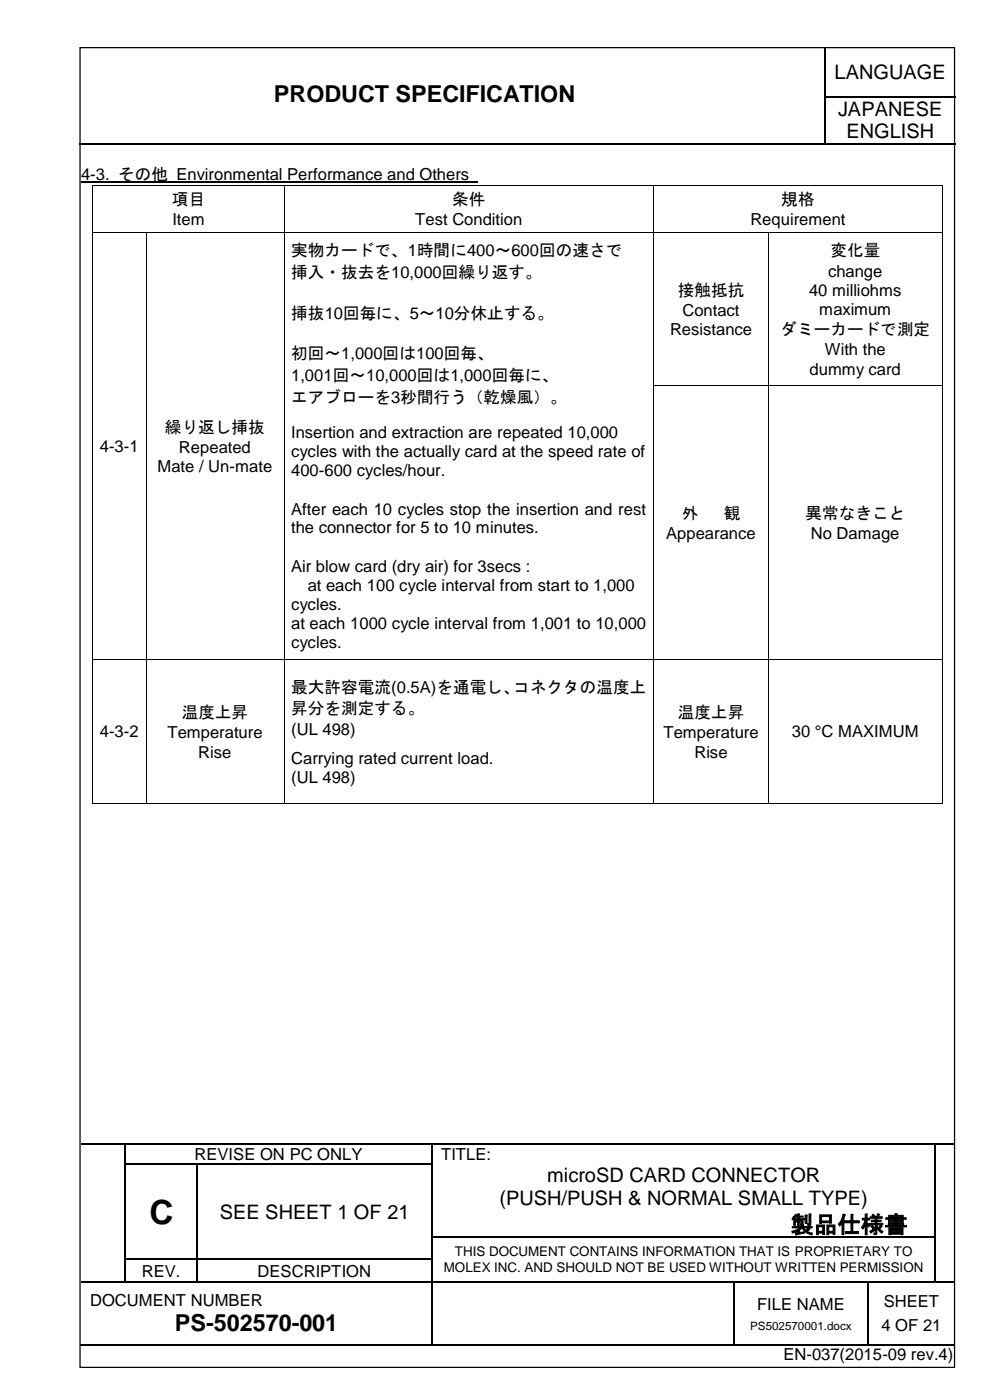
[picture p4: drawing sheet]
<svg xmlns="http://www.w3.org/2000/svg" width="210mm" height="297mm" viewBox="0 0 210 297" stroke-linecap="round" stroke-linejoin="round" font-family="sans-serif">
<defs><g id="words">
<text font-size="7.1" x="31.7" y="259.6">C</text>
<g font-size="5">
<text x="58.1" y="21.6">PRODUCT SPECIFICATION</text>
<text x="167.6" y="261.5">製品仕様書</text>
<text x="37.1" y="282.4">PS-502570-001</text>
</g>
<g font-size="4.2">
<text x="176.9" y="16.7">LANGUAGE</text>
<text x="177.7" y="24.5">JAPANESE</text>
<text x="179.4" y="29.4">ENGLISH</text>
<text x="116" y="250.7">microSD CARD CONNECTOR</text>
<text x="105.9" y="255.6">(PUSH/PUSH &amp; NORMAL SMALL TYPE)</text>
<text x="46.6" y="258.5">SEE SHEET 1 OF 21</text>
</g>
<g font-size="3.5">
<text x="17.2" y="38.1">4-3. その他 Environmental Performance and Others</text>
<text x="36.5" y="43.5">項目</text>
<text x="36.5" y="47.8">Item</text>
<text x="88" y="47.8">Test Condition</text>
<text x="95.9" y="43.5">条件</text>
<text x="159.1" y="47.8">Requirement</text>
<text x="165.6" y="43.5">規格</text>
<text x="61.7" y="54.4">実物カードで、1時間に400～600回の速さで</text>
<text x="61.7" y="59">挿入・抜去を10,000回繰り返す。</text>
<text x="175.5" y="58.7">change</text>
<text x="176.1" y="54.4">変化量</text>
<text x="143.7" y="62.7">接触抵抗</text>
<text x="171.5" y="62.7">40 milliohms</text>
<text x="61.7" y="67.6">挿抜10回毎に、5～10分休止する。</text>
<text x="142.1" y="71.1">Resistance</text>
<text x="144.7" y="67">Contact</text>
<text x="165.5" y="71.1">ダミーカードで測定</text>
<text x="173.7" y="66.8">maximum</text>
<text x="61.7" y="76.2">初回～1,000回は100回毎、</text>
<text x="174.9" y="75.4">With the</text>
<text x="61.7" y="80.8">1,001回～10,000回は1,000回毎に、</text>
<text x="171.7" y="79.5">dummy card</text>
<text x="61.7" y="85.4">エアブローを3秒間行う（乾燥風）。</text>
<text x="21.2" y="95.8">4-3-1</text>
<text x="35" y="91.8">繰り返し挿抜</text>
<text x="61.7" y="92.9">Insertion and extraction are repeated 10,000</text>
<text x="33.4" y="100.1">Mate / Un-mate</text>
<text x="37.9" y="96.1">Repeated</text>
<text x="61.7" y="97">cycles with the actually card at the speed rate of</text>
<text x="61.7" y="101">400-600 cycles/hour.</text>
<text x="61.7" y="109.2">After each 10 cycles stop the insertion and rest</text>
<text x="61.7" y="113.2">the connector for 5 to 10 minutes.</text>
<text x="144.6" y="110.1">外</text>
<text x="153.4" y="110.1">観</text>
<text x="170.8" y="110.1">異常なきこと</text>
<text x="141.2" y="114.4">Appearance</text>
<text x="171.9" y="114.4">No Damage</text>
<text x="61.7" y="121.3">Air blow card (dry air) for 3secs :</text>
<text x="65.2" y="125.4">at each 100 cycle interval from start to 1,000</text>
<text x="61.7" y="129.4">cycles.</text>
<text x="61.7" y="133.5">at each 1000 cycle interval from 1,001 to 10,000</text>
<text x="61.7" y="137.5">cycles.</text>
<text x="61.7" y="147">最大許容電流(0.5A)を通電し、コネクタの温度上</text>
<text x="38.5" y="152.4">温度上昇</text>
<text x="61.7" y="151.6">昇分を測定する。</text>
<text x="61.7" y="155.9">(UL 498)</text>
<text x="143.7" y="152.4">温度上昇</text>
<text x="21.2" y="156.4">4-3-2</text>
<text x="35.5" y="156.7">Temperature</text>
<text x="42" y="160.7">Rise</text>
<text x="140.7" y="156.7">Temperature</text>
<text x="147.2" y="160.7">Rise</text>
<text x="167.9" y="156.4">30 °C MAXIMUM</text>
<text x="61.7" y="162">Carrying rated current load.</text>
<text x="61.7" y="166.1">(UL 498)</text>
<text x="41.2" y="246">REVISE ON PC ONLY</text>
<text x="93.5" y="246">TITLE:</text>
<text x="30.1" y="270.8">REV.</text>
<text x="54.6" y="270.8">DESCRIPTION</text>
<text x="19.1" y="277">DOCUMENT NUMBER</text>
<text x="160.5" y="277.9">FILE NAME</text>
<text x="187.4" y="277.3">SHEET</text>
<text x="186.9" y="282.4">4 OF 21</text>
<text x="166.1" y="288.6">EN-037(2015-09 rev.4)</text>
</g>
<g font-size="2.8">
<text x="94.1" y="269.8">MOLEX INC. AND SHOULD NOT BE USED WITHOUT WRITTEN PERMISSION</text>
<text x="96.5" y="266.5">THIS DOCUMENT CONTAINS INFORMATION THAT IS PROPRIETARY TO</text>
</g>
<text font-size="2.5" x="159" y="282.1">PS502570001.docx</text>
</g></defs>
<g fill="none" stroke="#000" stroke-width=".25">
<path d="M175 10.2v10.2M16.8 30.4h158M175 20.6v9.7M175.1 20.5h27.4M175.1 30.4h27.4M17.2 242.6h9.3M26.6 242.8v4M26.6 247.1v4.8M26.6 252.2v4.9M26.6 257.3v4.9M26.7 242.6h64.8M26.7 247h15"/>
<path d="M41.8 247.1v4.8M41.8 252.2v4.9M41.8 257.3v4.9M42 247h49.5M91.6 242.8v4M91.6 247.1v4.8M91.6 252.2v4.9M91.6 257.3v4.9M91.8 242.6h106.3M198.2 242.8v4M198.2 247.1v4.8M198.2 252.2v4.9"/>
<path d="M198.2 257.3v4.9M198.4 242.6h4M17.2 272h9.3M26.6 262.5v4.6M26.6 267.3v4.6M26.7 267.2h15M26.7 272h15M41.8 262.5v4.6M41.8 267.3v4.6M42 267.2h49.5M42 272h49.5M91.6 262.5v4.6"/>
<path d="M91.6 267.3v4.6M91.6 272.2v12.9M91.8 262.3h106.3M91.8 272h63.7M155.6 272.2v12.9M155.7 272h28.2M184 272.2v12.9M184.1 272h14M198.2 262.5v4.6M198.2 267.3v4.6M198.4 272h4M16.9 285.2h74.6"/>
<path d="M91.8 285.2h63.7M155.7 285.2h28.2M184.1 285.2h18.3"/>
</g>
<g fill="#000">
<path d="M174.8 20.4h.3v.2h-.3z" fill-rule="evenodd"/>
<path d="M174.8 30.3h.3v.3h-.3z" fill-rule="evenodd"/>
<path d="M26.5 242.5h.2v.3h-.2z" fill-rule="evenodd"/>
<path d="M26.5 246.8h.2v.3h-.2z" fill-rule="evenodd"/>
<path d="M26.5 251.9h.2v.3h-.2z" fill-rule="evenodd"/>
<path d="M26.5 257.1h.2v.2h-.2z" fill-rule="evenodd"/>
<path d="M41.7 246.8h.3v.3h-.3z" fill-rule="evenodd"/>
<path d="M41.7 251.9h.3v.3h-.3z" fill-rule="evenodd"/>
<path d="M41.7 257.1h.3v.2h-.3z" fill-rule="evenodd"/>
<path d="M91.5 242.5h.3v.3h-.3z" fill-rule="evenodd"/>
<path d="M91.5 246.8h.3v.3h-.3z" fill-rule="evenodd"/>
<path d="M91.5 251.9h.3v.3h-.3z" fill-rule="evenodd"/>
<path d="M91.5 257.1h.3v.2h-.3z" fill-rule="evenodd"/>
<path d="M198.1 242.5h.3v.3h-.3z" fill-rule="evenodd"/>
<path d="M198.1 246.8h.3v.3h-.3z" fill-rule="evenodd"/>
<path d="M198.1 251.9h.3v.3h-.3z" fill-rule="evenodd"/>
<path d="M198.1 257.1h.3v.2h-.3z" fill-rule="evenodd"/>
<path d="M26.5 262.2h.2v.3h-.2z" fill-rule="evenodd"/>
<path d="M26.5 267.1h.2v.2h-.2z" fill-rule="evenodd"/>
<path d="M26.5 271.9h.2v.3h-.2z" fill-rule="evenodd"/>
<path d="M41.7 262.2h.3v.3h-.3z" fill-rule="evenodd"/>
<path d="M41.7 267.1h.3v.2h-.3z" fill-rule="evenodd"/>
<path d="M41.7 271.9h.3v.3h-.3z" fill-rule="evenodd"/>
<path d="M91.5 262.2h.3v.3h-.3z" fill-rule="evenodd"/>
<path d="M91.5 267.1h.3v.2h-.3z" fill-rule="evenodd"/>
<path d="M91.5 271.9h.3v.3h-.3z" fill-rule="evenodd"/>
<path d="M155.5 271.9h.2v.3h-.2z" fill-rule="evenodd"/>
<path d="M183.9 271.9h.2v.3h-.2z" fill-rule="evenodd"/>
<path d="M198.1 262.2h.3v.3h-.3z" fill-rule="evenodd"/>
<path d="M198.1 267.1h.3v.2h-.3z" fill-rule="evenodd"/>
<path d="M198.1 271.9h.3v.3h-.3z" fill-rule="evenodd"/>
<path d="M91.5 285.1h.3v.3h-.3z" fill-rule="evenodd"/>
<path d="M155.5 285.1h.2v.3h-.2z" fill-rule="evenodd"/>
<path d="M183.9 285.1h.2v.3h-.2z" fill-rule="evenodd"/>
</g>
<path d="M55.6 15.8h112.4v9.7h-112.4z" fill-rule="evenodd" fill="#fff"/>
<path d="M17 10.1h185.4v280h-185.4z" fill="none" stroke="#000" stroke-width=".26"/>
<path d="M17.2 38.7h84.1" fill="none" stroke="#000" stroke-width=".25"/>
<g fill="#000">
<path d="M19.6 39.2h.2v.2h-.2z" fill-rule="evenodd"/>
<path d="M19.6 39.2h.2v.2h-.2z" fill-rule="evenodd"/>
<path d="M60.2 39.2h.1v.2h-.1z" fill-rule="evenodd"/>
<path d="M138.5 39.2h.2v.2h-.2z" fill-rule="evenodd"/>
<path d="M199.7 39.2h.2v.2h-.2z" fill-rule="evenodd"/>
<path d="M199.7 39.2h.2v.2h-.2z" fill-rule="evenodd"/>
<path d="M19.6 49.2h.2v1.6h-.2z" fill-rule="evenodd"/>
<path d="M30.9 49.3h.1v1.5h-.1z" fill-rule="evenodd"/>
<path d="M30.9 49.2h.1v.1h-.1z" fill-rule="evenodd"/>
<path d="M60.2 49.2h.1v1.6h-.1z" fill-rule="evenodd"/>
<path d="M138.5 49.2h.2v1.6h-.2z" fill-rule="evenodd"/>
<path d="M162.8 49.3h.2v1.5h-.2z" fill-rule="evenodd"/>
<path d="M162.8 49.2h.2v.1h-.2z" fill-rule="evenodd"/>
<path d="M199.7 49.2h.2v1.6h-.2z" fill-rule="evenodd"/>
<path d="M19.6 81.8h.2v1.6h-.2z" fill-rule="evenodd"/>
<path d="M30.9 81.8h.1v1.6h-.1z" fill-rule="evenodd"/>
<path d="M60.2 81.8h.1v1.6h-.1z" fill-rule="evenodd"/>
<path d="M138.5 81.8h.2v1.6h-.2z" fill-rule="evenodd"/>
<path d="M162.8 81.8h.2v1.6h-.2z" fill-rule="evenodd"/>
<path d="M199.7 81.8h.2v1.6h-.2z" fill-rule="evenodd"/>
<path d="M19.6 139.8h.2v1.7h-.2z" fill-rule="evenodd"/>
<path d="M30.9 139.8h.1v1.7h-.1z" fill-rule="evenodd"/>
<path d="M60.2 139.8h.1v1.7h-.1z" fill-rule="evenodd"/>
<path d="M138.5 139.8h.2v1.7h-.2z" fill-rule="evenodd"/>
<path d="M162.8 139.8h.2v1.7h-.2z" fill-rule="evenodd"/>
<path d="M199.7 139.8h.2v1.7h-.2z" fill-rule="evenodd"/>
<path d="M19.6 170.3h.2v.2h-.2z" fill-rule="evenodd"/>
<path d="M19.6 170.3h.2v.2h-.2z" fill-rule="evenodd"/>
<path d="M30.9 170.3h.1v.2h-.1z" fill-rule="evenodd"/>
<path d="M60.2 170.3h.1v.2h-.1z" fill-rule="evenodd"/>
<path d="M138.5 170.3h.2v.2h-.2z" fill-rule="evenodd"/>
<path d="M162.8 170.3h.2v.2h-.2z" fill-rule="evenodd"/>
<path d="M199.7 170.3h.2v.2h-.2z" fill-rule="evenodd"/>
<path d="M199.7 170.3h.2v.2h-.2z" fill-rule="evenodd"/>
</g>
<g fill="none" stroke="#000" stroke-width=".21">
<path d="M19.7 39.4v9.8M19.8 39.3h40.4M60.2 39.4v9.8M60.3 39.3h78.2M138.6 39.4v9.8M138.7 39.3h61M199.8 39.4v9.8M19.7 50.8v31M19.8 49.2h11.1M31 50.8v31M31 49.2h29.2M60.2 50.8v31"/>
<path d="M60.3 49.2h78.2M138.6 50.8v31M138.7 49.2h24.1M162.9 50.8v31M163 49.2h36.7M199.8 50.8v31M19.7 83.4v56.4M31 83.4v56.4M60.2 83.4v56.4M138.6 83.4v56.4M138.7 81.8h24.1M162.9 83.4v56.4"/>
<path d="M163 81.8h36.7M199.8 83.4v56.4M19.8 139.9h11.1M31 139.9h29.2M60.3 139.9h78.2M138.7 139.9h24.1M163 139.9h36.7M19.7 141.5v28.8M31 141.5v28.8M60.2 141.5v28.8M138.6 141.5v28.8M162.9 141.5v28.8"/>
<path d="M199.8 141.5v28.8M19.8 170.4h11.1M31 170.4h29.2M60.3 170.4h78.2M138.7 170.4h24.1M163 170.4h36.7"/>
</g>
<use href="#words"/>
</svg>
